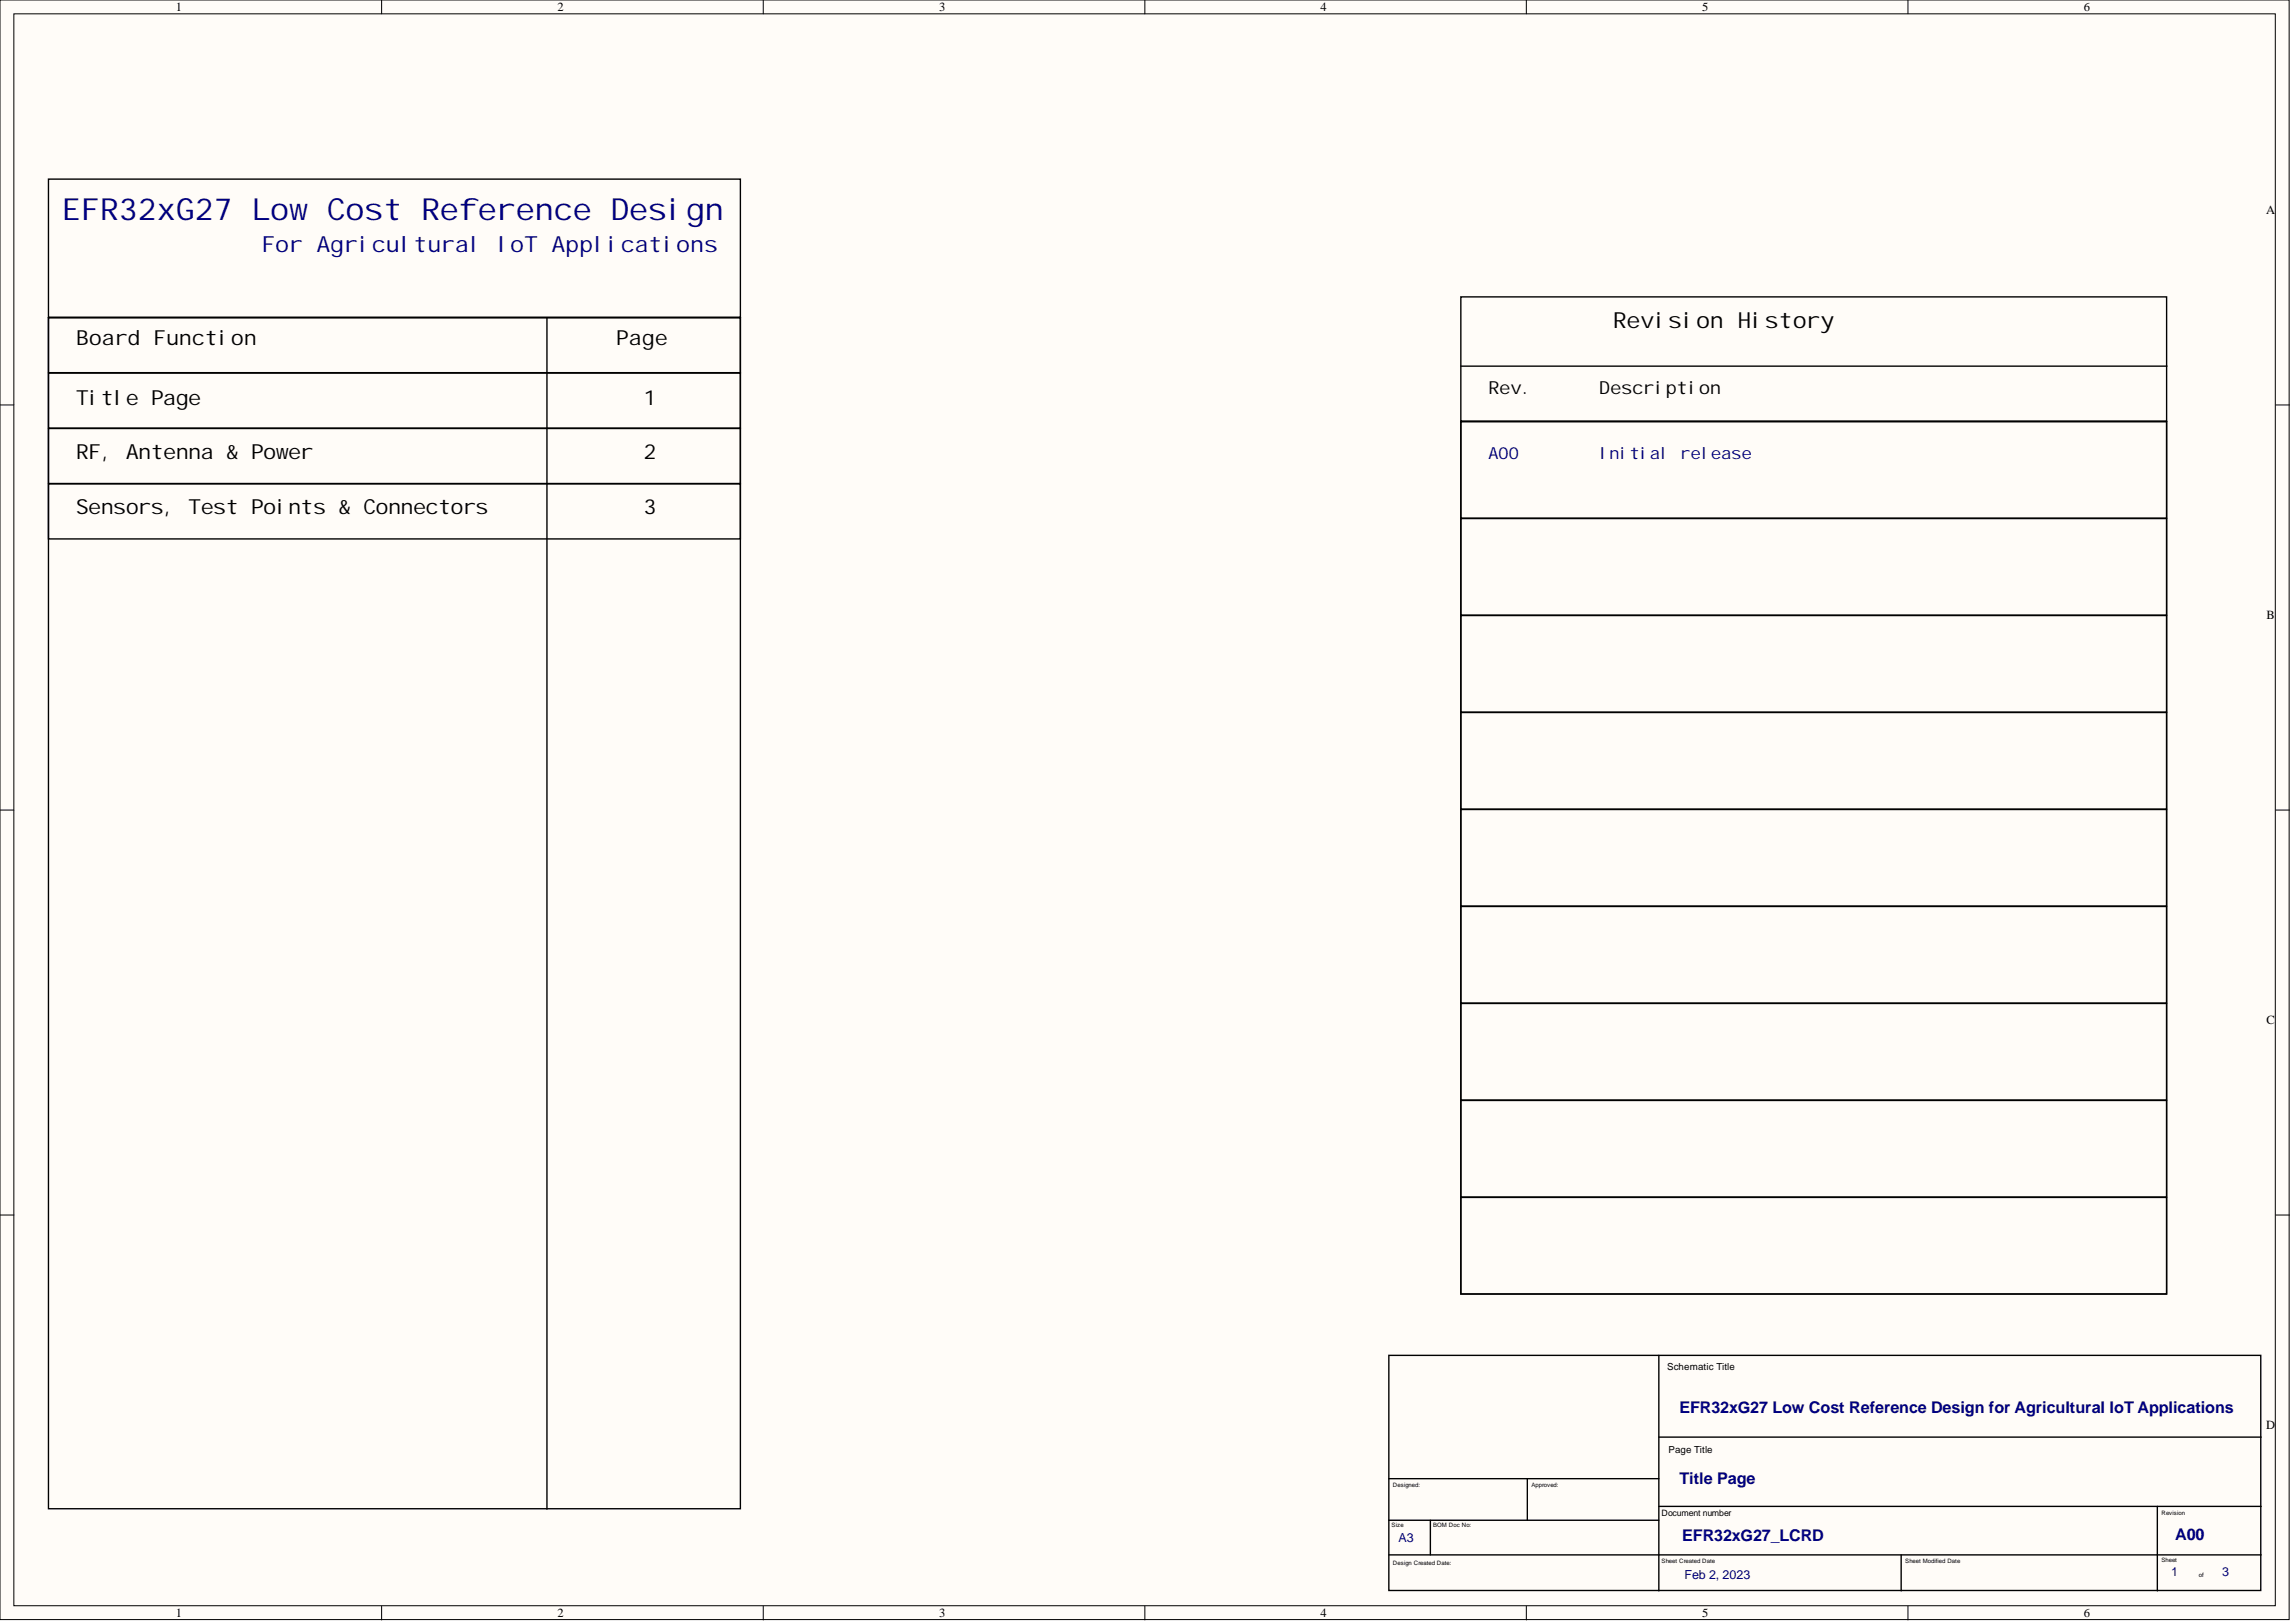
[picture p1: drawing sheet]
<svg xmlns="http://www.w3.org/2000/svg" width="420mm" height="297mm" viewBox="0 0 420 297" stroke-linecap="round" stroke-linejoin="round" font-family="sans-serif">
<defs><g id="words">
<text font-size="5.6" fill="#000080" x="11.4" y="40.2">EFR32xG27 Low Cost Reference Design</text>
<text font-size="4.1" fill="#000080" x="47.9" y="46.1">For Agricultural IoT Applications</text>
<text font-size="4.1" x="295.3" y="60.1">Revision History</text>
<g font-size="3.8">
<text x="13.9" y="63.1">Board Function</text>
<text x="112.8" y="63.1">Page</text>
<text x="13.9" y="74">Title Page</text>
<text x="117.9" y="74">1</text>
<text x="13.9" y="84">RF, Antenna &amp; Power</text>
<text x="117.9" y="84">2</text>
<text x="13.9" y="94.1">Sensors, Test Points &amp; Connectors</text>
<text x="117.9" y="94.1">3</text>
</g>
<g font-size="3.3">
<text x="272.5" y="72.2">Rev.</text>
<text x="292.8" y="72.2">Description</text>
</g>
<g font-size="3" fill="#000080">
<text x="272.5" y="84.1">A00</text>
<text x="292.8" y="84.1">Initial release</text>
<text x="307.5" y="258.6">EFR32xG27 Low Cost Reference Design for Agricultural IoT Applications</text>
<text x="307.5" y="271.6">Title Page</text>
<text x="308" y="282">EFR32xG27_LCRD</text>
<text x="398.2" y="281.9">A00</text>
</g>
<g font-size="2.3">
<text x="32.2" y="2">1</text>
<text x="102.1" y="2">2</text>
<text x="172" y="2">3</text>
<text x="241.8" y="2">4</text>
<text x="311.6" y="2">5</text>
<text x="381.5" y="2">6</text>
<text x="414.9" y="39.1">A</text>
<text x="415" y="113.3">B</text>
<text x="415" y="187.4">C</text>
<text x="414.9" y="261.5">D</text>
<text x="32.2" y="296">1</text>
<text x="102.1" y="296">2</text>
<text x="172" y="296">3</text>
<text x="241.8" y="296">4</text>
<text x="311.6" y="296">5</text>
<text x="381.5" y="296">6</text>
</g>
<g font-size="2.3" fill="#000080">
<text x="256" y="282.3">A3</text>
<text x="308.4" y="289.1">Feb 2, 2023</text>
<text x="397.5" y="288.4">1</text>
<text x="406.9" y="288.4">3</text>
</g>
<g font-size="1.8">
<text x="305.2" y="250.7">Schematic Title</text>
<text x="305.5" y="265.9">Page Title</text>
</g>
<text font-size="1.6" x="304.2" y="277.4">Document number</text>
<g font-size="1.1">
<text x="255" y="272.1">Designed:</text>
<text x="280.4" y="272.1">Approved:</text>
<text x="254.8" y="279.5">Size</text>
<text x="262.4" y="279.5">BOM Doc No:</text>
<text x="395.7" y="277.2">Revision</text>
<text x="255" y="286.3">Design Created Date:</text>
<text x="304.2" y="286.1">Sheet Created Date</text>
<text x="348.8" y="286.1">Sheet Modified Date</text>
<text x="395.7" y="285.8">Sheet</text>
<text x="402.6" y="288.6">of</text>
</g>
</g></defs>
<g fill="#fffcf8" stroke="#000" stroke-width=".18">
<path d="M0 0h419.1v296.4h-419.1z"/>
<path d="M2.5 2.5h414.1v291.4h-414.1z"/>
</g>
<g fill="none" stroke="#000" stroke-width=".18">
<path d="M69.9 0v2.5M139.7 0v2.5M209.6 0v2.5M279.4 0v2.5M349.3 0v2.5M0 74.1h2.5M416.6 74.1h2.6M0 148.3h2.5M416.6 148.3h2.6M0 222.4h2.5M416.6 222.4h2.6M69.9 294v2.5"/>
<path d="M139.7 294v2.5M209.6 294v2.5M279.4 294v2.5M349.3 294v2.5"/>
</g>
<g fill="none" stroke="#000" stroke-width=".25">
<path d="M8.9 32.8h126.7v25.3h-126.7zM8.9 58.1h126.7v218h-126.7zM8.9 58.1h126.7v10.1h-126.7zM100.1 58.1v218.1M267.5 54.3h129.2v22.8h-129.2zM8.9 68.3h126.7v10h-126.7zM8.9 78.4h126.7v10.1h-126.7zM267.5 77.2h129.2v159.6h-129.2zM267.5 77.2h129.2v17.6h-129.2zM267.5 67h129.2M8.9 88.6h126.7v10h-126.7zM267.5 94.9h129.2v17.7h-129.2z"/>
<path d="M267.5 112.7h129.2v17.6h-129.2zM267.5 130.4h129.2v17.7h-129.2zM267.5 148.2h129.2v17.6h-129.2zM267.5 165.9h129.2v17.7h-129.2zM267.5 183.7h129.2v17.6h-129.2zM267.5 201.4h129.2v17.7h-129.2zM267.5 219.2h129.2v17.6h-129.2zM254.3 248.1h159.6v43h-159.6zM303.7 248.1v43.1M254.3 278.2h49.4M254.3 270.6h49.4M261.9 278.2v6.4"/>
<path d="M279.6 270.6v7.6M303.7 263h110.3M303.7 275.7h110.3M395 275.7v15.5M254.3 284.6h159.7M348.1 284.6v6.6"/>
</g>
<use href="#words"/>
</svg>
